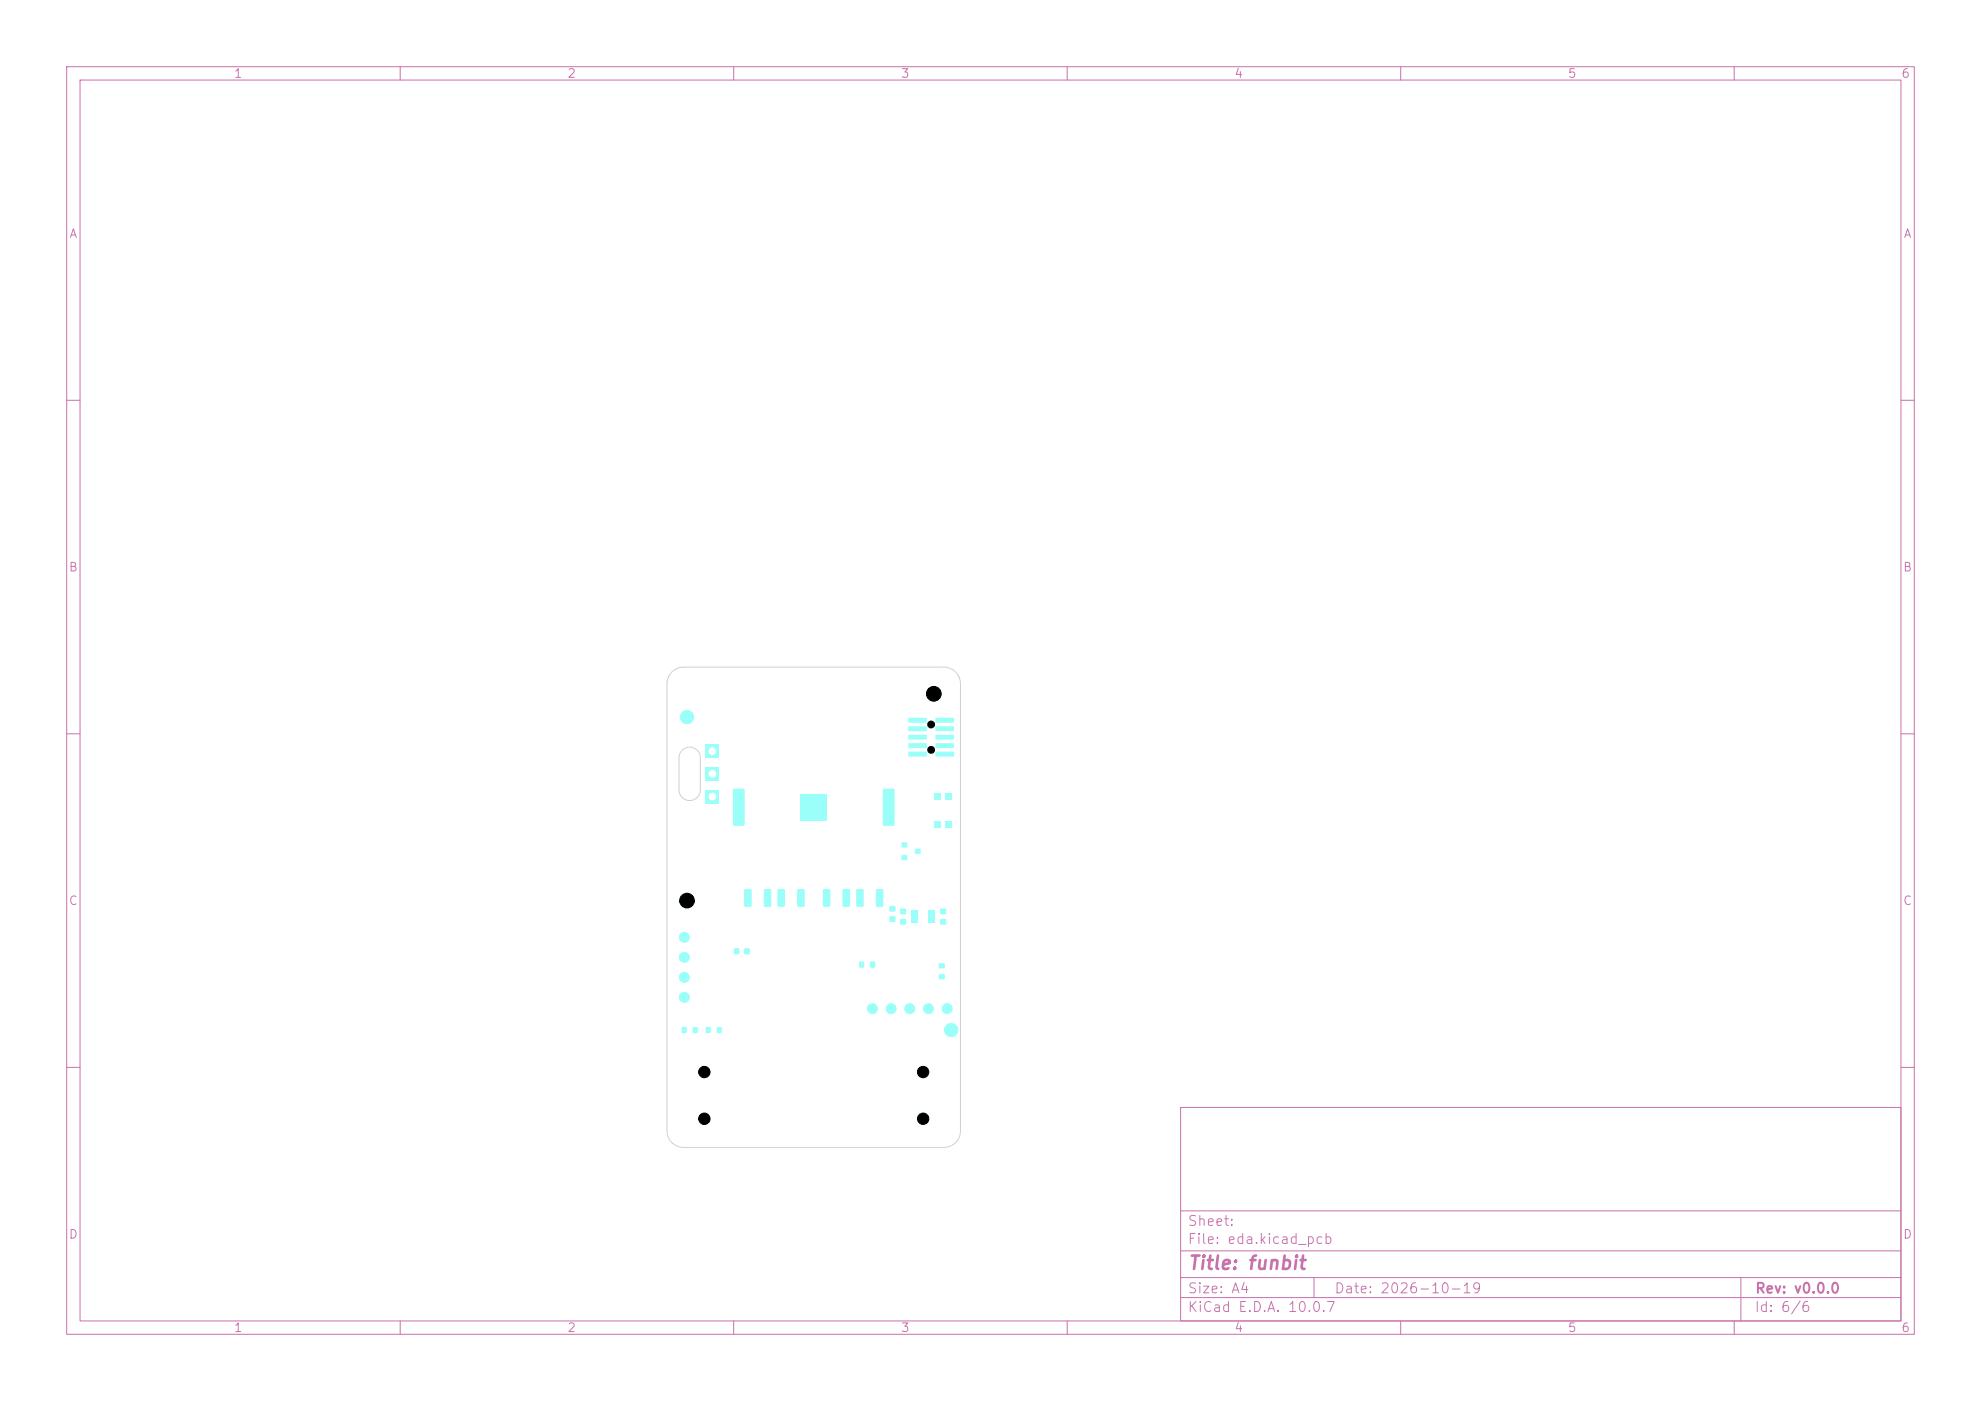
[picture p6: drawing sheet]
<svg xmlns="http://www.w3.org/2000/svg" width="297mm" height="210mm" viewBox="0 0 297 210" stroke-linecap="round" stroke-linejoin="round" font-family="sans-serif">
<defs><g id="words">
<text font-size="2" fill="#c872ab" x="178" y="190.8">Title: funbit</text>
<g font-size="1.5" fill="#c872ab">
<text x="178" y="184.1">Sheet:</text>
<text x="178" y="186.8">File: eda.kicad_pcb</text>
<text x="178" y="197">KiCad E.D.A. 10.0.7</text>
<text x="178" y="194.2">Size: A4</text>
<text x="200" y="194.2">Date: 2026-10-19</text>
<text x="263" y="197">Id: 6/6</text>
<text x="263" y="194.2">Rev: v0.0.0</text>
</g>
<g font-size="1.3" fill="#c872ab">
<text x="35" y="12">1</text>
<text x="85" y="12">2</text>
<text x="135" y="12">3</text>
<text x="185" y="12">4</text>
<text x="235" y="12">5</text>
<text x="285" y="12">6</text>
<text x="10.3" y="36">A</text>
<text x="285.3" y="36">A</text>
<text x="10.2" y="86">B</text>
<text x="285.2" y="86">B</text>
<text x="10.2" y="136">C</text>
<text x="285.2" y="136">C</text>
<text x="10.2" y="186">D</text>
<text x="285.2" y="186">D</text>
<text x="35" y="200">1</text>
<text x="85" y="200">2</text>
<text x="135" y="200">3</text>
<text x="185" y="200">4</text>
<text x="235" y="200">5</text>
<text x="285" y="200">6</text>
</g>
</g></defs>
<g fill="none" stroke="#c872ab" stroke-width=".15">
<path d="M10 10h277v190h-277zM12 12h273v186h-273zM60 10v2M110 10v2M160 10v2M210 10v2M260 10v2M10 60h2M285 60h2M10 110h2M285 110h2M10 160h2"/>
<path d="M177 166h108v32h-108zM285 160h2M60 198v2M110 198v2M160 198v2M177 194.5h108M177 191.5h108M177 187.5h108M177 181.5h108M197 191.5v3M210 198v2M260 198v2"/>
<path d="M261 191.5v6.5"/>
</g>
<g fill="#9afff8">
<path d="M105.8 115h2v2h-2z"/>
<path d="M105.8 118.4h2v2h-2z"/>
<path d="M105.8 111.6h2v2h-2z"/>
</g>
<g fill="#9afff8" stroke="#9afff8" stroke-width=".15">
<circle cx="140" cy="104" r="1.1"/>
<circle cx="103" cy="135" r="1.1"/>
<circle cx="138.4" cy="160.7" r=".85"/>
<circle cx="138.4" cy="167.7" r=".85"/>
<circle cx="105.6" cy="160.7" r=".85"/>
<circle cx="105.6" cy="167.7" r=".85"/>
<circle cx="139.2" cy="151.2" r=".75"/>
</g>
<g fill="#9afff8">
<path d="M128.4 133.3h.9l.2 .1v2.3l-.2 .2-.7 .1-.2-.2z"/>
<path d="M131.4 133.3h.8l.2 .1v2.3l-.1 .2-.7 .1-.3-.2z"/>
</g>
<g fill="#9afff8" stroke="#9afff8" stroke-width=".15">
<circle cx="102.6" cy="140.5" r=".75"/>
<circle cx="130.8" cy="151.2" r=".75"/>
<circle cx="102.6" cy="143.5" r=".75"/>
</g>
<g fill="#9afff8">
<path d="M141 137.8h.8v.8h-.8z"/>
<path d="M141 136.2h.8v.8h-.8z"/>
<path d="M123.4 133.3h.9l.2 .1v2.3l-.2 .2-.7 .1-.2-.2z"/>
<path d="M126.4 133.3h.8l.2 .1v2.3l-.1 .2-.7 .1-.3-.2z"/>
<path d="M140.8 146.1h.8v.7h-.8z"/>
<path d="M140.8 144.4h.8v.7h-.8z"/>
<path d="M110 118.3l1.4-.1 .2 .2v5.2l-.1 .2h-1.4l-.2-.2z"/>
<path d="M132.4 118.3l1.5-.1 .2 .2v5.2l-.1 .2h-1.4l-.2-.2z"/>
<path d="M120 119h4v4h-4z"/>
<path d="M133.4 137.4h.8v.8h-.8z"/>
<path d="M133.4 135.8h.8v.8h-.8z"/>
</g>
<g fill="#9afff8" stroke="#9afff8" stroke-width=".15">
<circle cx="102.6" cy="146.5" r=".75"/>
<circle cx="133.6" cy="151.2" r=".75"/>
</g>
<g fill="#9afff8">
<path d="M105.8 154h.7v.8h-.7z"/>
<path d="M107.5 154h.7v.8h-.7z"/>
<path d="M116.6 133.3h.8l.3 .1v2.3l-.2 .2-.7 .1-.2-.2z"/>
<path d="M119.6 133.3h.8l.2 .1v2.3l-.1 .2-.8 .1-.2-.2z"/>
<path d="M110 142.2h.8v.8h-.8z"/>
<path d="M111.6 142.2h.8v.8h-.8z"/>
<path d="M140.1 123.1h1v.9h-1z"/>
<path d="M141.7 123.1h1v.9h-1z"/>
<path d="M141.7 119h1v.9h-1z"/>
<path d="M140.1 119h1v.9h-1z"/>
<path d="M135 137.8h.8v.8h-.8z"/>
<path d="M135 136.2h.8v.8h-.8z"/>
<path d="M102.2 154h.7v.8h-.7z"/>
<path d="M103.9 154h.7v.8h-.7z"/>
<path d="M135.2 128.2h.8v.7h-.8z"/>
<path d="M135.2 126.3h.8v.7h-.8z"/>
<path d="M137.2 127.3h.8v.6h-.8z"/>
</g>
<circle cx="142" cy="151.2" r=".75" fill="#9afff8" stroke="#9afff8" stroke-width=".15"/>
<g fill="#9afff8">
<path d="M111.6 133.3h.8l.3 .1v2.3l-.2 .2-.7 .1-.2-.2z"/>
<path d="M114.6 133.3h.8l.2 .1v2.3l-.1 .2-.8 .1-.2-.2z"/>
</g>
<circle cx="142.6" cy="154.4" r="1" fill="#9afff8" stroke="#9afff8" stroke-width=".15"/>
<g fill="#9afff8">
<path d="M139.1 136.5h1v1.8h-1z"/>
<path d="M136.6 136.5h1v1.8h-1z"/>
</g>
<circle cx="102.6" cy="149.5" r=".75" fill="#9afff8" stroke="#9afff8" stroke-width=".15"/>
<g fill="#9afff8">
<path d="M128.8 144.2h.7v.8h-.7z"/>
<path d="M130.5 144.2h.7v.8h-.7z"/>
</g>
<g fill="#9afff8" stroke="#9afff8" stroke-width=".15">
<circle cx="136.4" cy="151.2" r=".75"/>
<circle cx="103" cy="107.5" r="1"/>
<circle cx="139.6" cy="112.4" r=".51"/>
<circle cx="139.6" cy="108.6" r=".51"/>
</g>
<g fill="#9afff8">
<path d="M136.2 112.7h2.7v.7h-2.7z"/>
<path d="M140.3 112.7h2.7v.7h-2.7z"/>
<path d="M136.2 111.4h2.7v.7h-2.7z"/>
<path d="M140.3 111.4h2.7v.7h-2.7z"/>
<path d="M136.2 110.2l2.7-.1v.7l-2.7 .1z"/>
<path d="M140.3 110.2l2.7-.1v.7l-2.7 .1z"/>
<path d="M136.2 108.9h2.7v.7h-2.7z"/>
<path d="M140.3 108.9h2.7v.7h-2.7z"/>
<path d="M136.2 107.6h2.7v.7h-2.7z"/>
<path d="M140.3 107.6h2.7v.7h-2.7z"/>
</g>
<path d="M100.7 100.7a2.5 2.5 0 0 1 1.8-.7h39a2.5 2.5 0 0 1 2.5 2.5v67a2.5 2.5 0 0 1-2.5 2.5h-39a2.5 2.5 0 0 1-2.5-2.5v-67a2.5 2.5 0 0 1 .7-1.8zM102.3 112.5a1.6 1.6 0 0 1 1.7-.4 1.6 1.6 0 0 1 1 1.5v4.8a1.6 1.6 0 0 1-1.6 1.6 1.6 1.6 0 0 1-1.6-1.6v-4.9l.2-.6z" fill="none" stroke="#d0d2cd" stroke-width=".15"/>
<g fill="#fff" stroke="#fff" stroke-width=".15">
<circle cx="106.8" cy="116" r=".5"/>
<circle cx="106.8" cy="119.4" r=".5"/>
<circle cx="106.8" cy="112.6" r=".5"/>
</g>
<g fill="#000" stroke="#000" stroke-width=".15">
<circle cx="139.6" cy="108.6" r=".51"/>
<circle cx="139.6" cy="112.4" r=".51"/>
<circle cx="140" cy="104" r="1.1"/>
<circle cx="103" cy="135" r="1.1"/>
<circle cx="105.6" cy="167.7" r=".85"/>
<circle cx="105.6" cy="160.7" r=".85"/>
<circle cx="138.4" cy="167.7" r=".85"/>
<circle cx="138.4" cy="160.7" r=".85"/>
</g>
<use href="#words"/>
</svg>
